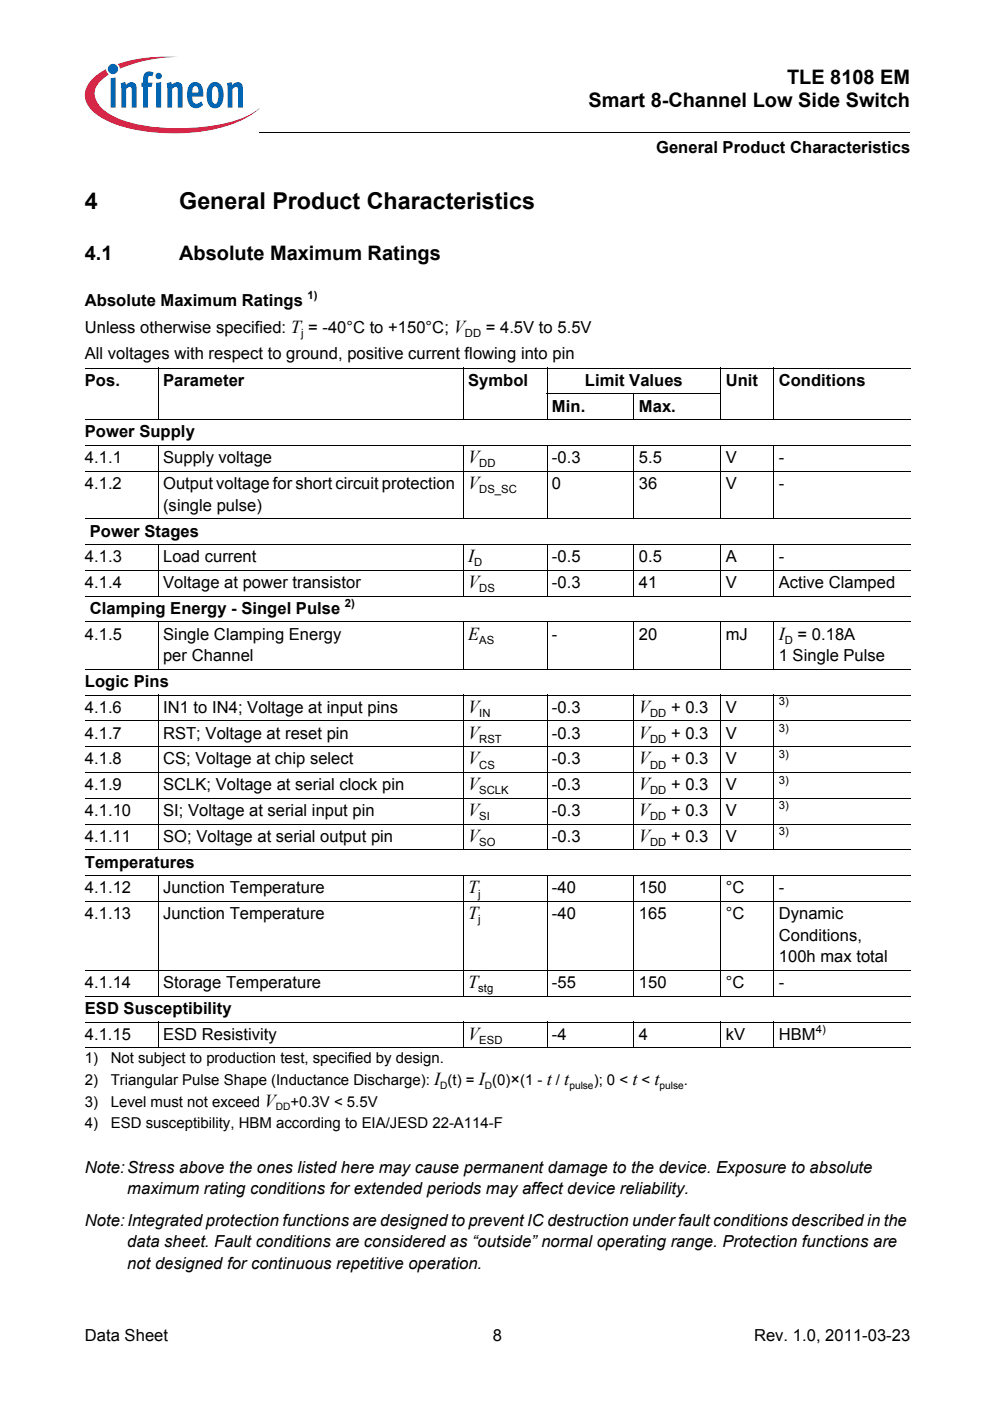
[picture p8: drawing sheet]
<svg xmlns="http://www.w3.org/2000/svg" width="210mm" height="297mm" viewBox="0 0 210 297" stroke-linecap="round" stroke-linejoin="round" font-family="sans-serif">
<defs><g id="words">
<g font-size="4.9">
<text x="18" y="44.3">4</text>
<text x="38" y="44.3">General Product Characteristics</text>
</g>
<g font-size="4.2">
<text x="166.9" y="17.8">TLE 8108 EM</text>
<text x="124.8" y="22.8">Smart 8-Channel Low Side Switch</text>
<text x="18" y="55.1">4.1</text>
<text x="38" y="55.1">Absolute Maximum Ratings</text>
</g>
<g font-size="3.9">
<text x="99.3" y="98.2">V</text>
<text x="99.3" y="103.7">V</text>
<text x="99.3" y="119.2">I</text>
<text x="99.3" y="124.7">V</text>
<text x="99.3" y="135.6">E</text>
<text x="165.1" y="135.6">I = 0.18A</text>
<text x="99.3" y="151.2">V</text>
<text x="135.5" y="151.2">V</text>
<text x="99.3" y="156.6">V</text>
<text x="135.5" y="156.6">V</text>
<text x="99.3" y="162.1">V</text>
<text x="99.3" y="167.6">V</text>
<text x="135.5" y="162.1">V</text>
<text x="135.5" y="167.6">V</text>
<text x="99.3" y="173">V</text>
<text x="135.5" y="173">V</text>
<text x="99.3" y="178.5">V</text>
<text x="135.5" y="178.5">V</text>
<text x="99.3" y="189.4">T</text>
<text x="99.3" y="194.9">T</text>
<text x="99.3" y="209.5">T</text>
<text x="99.3" y="220.5">V</text>
<text x="92" y="230">I</text>
<text x="101.5" y="230">I</text>
<text x="115.9" y="230">t t</text>
<text x="134.1" y="230">t</text>
<text x="138.7" y="230">t</text>
<text x="56.1" y="234.6">V</text>
</g>
<g font-size="3.5">
<text x="139.1" y="32.5">General Product Characteristics</text>
<text x="18" y="64.9">Absolute Maximum Ratings</text>
<text x="18" y="70.5">Unless otherwise specified: T = -40°C to +150°C; V</text>
<text x="103" y="70.5">= 4.5V to 5.5V</text>
<text x="18" y="76.2">All voltages with respect to ground, positive current flowing into pin</text>
<text x="18" y="81.8">Pos.</text>
<text x="34.6" y="81.8">Parameter</text>
<text x="99.2" y="81.8">Symbol</text>
<text x="124" y="81.8">Limit Values</text>
<text x="153.9" y="81.8">Unit</text>
<text x="165.1" y="81.8">Conditions</text>
<text x="117" y="87.3">Min.</text>
<text x="135.5" y="87.3">Max.</text>
<text x="18" y="92.8">Power Supply</text>
<text x="18" y="98.2">4.1.1</text>
<text x="34.6" y="98.2">Supply voltage</text>
<text x="117" y="98.2">-0.3</text>
<text x="135.5" y="98.2">5.5</text>
<text x="153.9" y="98.2">V</text>
<text x="165.1" y="98.2">-</text>
<text x="18" y="103.7">4.1.2</text>
<text x="34.6" y="103.7">Output voltage for short circuit protection</text>
<text x="117" y="103.7">0</text>
<text x="135.5" y="103.7">36</text>
<text x="153.9" y="103.7">V</text>
<text x="165.1" y="103.7">-</text>
<text x="19.1" y="113.7">Power Stages</text>
<text x="34.6" y="108.3">(single pulse)</text>
<text x="18" y="119.2">4.1.3</text>
<text x="34.6" y="119.2">Load current</text>
<text x="117" y="119.2">-0.5</text>
<text x="135.5" y="119.2">0.5</text>
<text x="153.9" y="119.2">A</text>
<text x="165.1" y="119.2">-</text>
<text x="18" y="124.7">4.1.4</text>
<text x="34.6" y="124.7">Voltage at power transistor</text>
<text x="117" y="124.7">-0.3</text>
<text x="135.5" y="124.7">41</text>
<text x="153.9" y="124.7">V</text>
<text x="165.1" y="124.7">Active Clamped</text>
<text x="19.1" y="130.2">Clamping Energy - Singel Pulse</text>
<text x="18" y="135.6">4.1.5</text>
<text x="34.6" y="135.6">Single Clamping Energy</text>
<text x="117" y="135.6">-</text>
<text x="135.5" y="135.6">20</text>
<text x="153.9" y="135.6">mJ</text>
<text x="34.6" y="140.2">per Channel</text>
<text x="165.1" y="140.2">1 Single Pulse</text>
<text x="18" y="145.7">Logic Pins</text>
<text x="18" y="151.2">4.1.6</text>
<text x="34.6" y="151.2">IN1 to IN4; Voltage at input pins</text>
<text x="117" y="151.2">-0.3</text>
<text x="142.3" y="151.2">+ 0.3</text>
<text x="153.9" y="151.2">V</text>
<text x="18" y="156.6">4.1.7</text>
<text x="34.6" y="156.6">RST; Voltage at reset pin</text>
<text x="117" y="156.6">-0.3</text>
<text x="142.3" y="156.6">+ 0.3</text>
<text x="153.9" y="156.6">V</text>
<text x="18" y="162.1">4.1.8</text>
<text x="18" y="167.6">4.1.9</text>
<text x="34.6" y="167.6">SCLK; Voltage at serial clock pin</text>
<text x="34.6" y="162.1">CS; Voltage at chip select</text>
<text x="117" y="162.1">-0.3</text>
<text x="117" y="167.6">-0.3</text>
<text x="142.3" y="162.1">+ 0.3</text>
<text x="142.3" y="167.6">+ 0.3</text>
<text x="153.9" y="162.1">V</text>
<text x="153.9" y="167.6">V</text>
<text x="18" y="173">4.1.10</text>
<text x="34.6" y="173">SI; Voltage at serial input pin</text>
<text x="117" y="173">-0.3</text>
<text x="142.3" y="173">+ 0.3</text>
<text x="153.9" y="173">V</text>
<text x="18" y="178.5">4.1.11</text>
<text x="34.6" y="178.5">SO; Voltage at serial output pin</text>
<text x="117" y="178.5">-0.3</text>
<text x="142.3" y="178.5">+ 0.3</text>
<text x="153.9" y="178.5">V</text>
<text x="18" y="184">Temperatures</text>
<text x="18" y="189.4">4.1.12</text>
<text x="34.6" y="189.4">Junction Temperature</text>
<text x="117" y="189.4">-40</text>
<text x="135.5" y="189.4">150</text>
<text x="153.9" y="189.4">°C</text>
<text x="165.1" y="189.4">-</text>
<text x="18" y="194.9">4.1.13</text>
<text x="34.6" y="194.9">Junction Temperature</text>
<text x="117" y="194.9">-40</text>
<text x="135.5" y="194.9">165</text>
<text x="153.9" y="194.9">°C</text>
<text x="165.1" y="194.9">Dynamic</text>
<text x="165.1" y="199.5">Conditions,</text>
<text x="18" y="209.5">4.1.14</text>
<text x="34.6" y="209.5">Storage Temperature</text>
<text x="117" y="209.5">-55</text>
<text x="135.5" y="209.5">150</text>
<text x="153.9" y="209.5">°C</text>
<text x="165.1" y="209.5">-</text>
<text x="165.1" y="204.1">100h max total</text>
<text x="18" y="215">ESD Susceptibility</text>
<text x="18" y="220.5">4.1.15</text>
<text x="34.6" y="220.5">ESD Resistivity</text>
<text x="117" y="220.5">-4</text>
<text x="135.5" y="220.5">4</text>
<text x="153.9" y="220.5">kV</text>
<text x="165.1" y="220.5">HBM</text>
<text x="18" y="248.6">Note:Stress above the ones listed here may cause permanent damage to the device. Exposure to absolute</text>
<text x="27" y="253.2">maximum rating conditions for extended periods may affect device reliability.</text>
<text x="18" y="259.9">Note:Integrated protection functions are designed to preventIC destruction under fault conditions described in the</text>
<text x="27" y="264.5">data sheet. Fault conditions are considered as “outside” normal operating range. Protection functions are</text>
<text x="27" y="269.1">not designed for continuous repetitive operation.</text>
<text x="18" y="284.4">Data Sheet</text>
<text x="104.5" y="284.4">8</text>
<text x="159.9" y="284.4">Rev. 1.0, 2011-03-23</text>
</g>
<g font-size="3.2">
<text x="18" y="225.4">1)</text>
<text x="23.5" y="225.4">Not subject to production test, specified by design.</text>
<text x="18" y="230">2)</text>
<text x="23.5" y="230">Triangular Pulse Shape (Inductance Discharge):</text>
<text x="94.9" y="230">(t) =</text>
<text x="104.3" y="230">(0)×(1 -</text>
<text x="117.9" y="230">/</text>
<text x="125.9" y="230">); 0 &lt;</text>
<text x="136" y="230">&lt;</text>
<text x="145" y="230">.</text>
<text x="18" y="234.6">3)</text>
<text x="18" y="239.2">4)</text>
<text x="23.5" y="234.6">Level must not exceed</text>
<text x="23.5" y="239.2">ESD susceptibility, HBM according to EIA/JESD 22-A114-F</text>
<text x="61.6" y="234.6">+0.3V &lt; 5.5V</text>
</g>
<g font-size="2.4">
<text x="65.2" y="63.5">1)</text>
<text x="63.8" y="71.4">j</text>
<text x="98.6" y="71.4">DD</text>
<text x="101.6" y="99.1">DD</text>
<text x="101.6" y="104.6">DS_SC</text>
<text x="100.5" y="120.1">D</text>
<text x="101.6" y="125.6">DS</text>
<text x="73.1" y="128.7">2)</text>
<text x="101.6" y="136.5">AS</text>
<text x="166.4" y="136.5">D</text>
<text x="165.1" y="149.5">3)</text>
<text x="101.6" y="152">IN</text>
<text x="137.8" y="152">DD</text>
<text x="165.1" y="155.2">3)</text>
<text x="101.6" y="157.5">RST</text>
<text x="137.8" y="157.5">DD</text>
<text x="165.1" y="160.7">3)</text>
<text x="101.6" y="163">CS</text>
<text x="137.8" y="163">DD</text>
<text x="165.1" y="166.1">3)</text>
<text x="101.6" y="168.4">SCLK</text>
<text x="101.6" y="173.9">SI</text>
<text x="137.8" y="168.4">DD</text>
<text x="137.8" y="173.9">DD</text>
<text x="165.1" y="171.6">3)</text>
<text x="101.6" y="179.4">SO</text>
<text x="137.8" y="179.4">DD</text>
<text x="165.1" y="177.1">3)</text>
<text x="101.4" y="190.3">j</text>
<text x="101.4" y="195.8">j</text>
<text x="101.4" y="210.4">stg</text>
<text x="101.6" y="221.3">ESD</text>
<text x="173" y="219.1">4)</text>
</g>
<g font-size="2.2">
<text x="93.3" y="230.8">D</text>
<text x="102.8" y="230.8">D</text>
<text x="120.7" y="230.8">pulse</text>
<text x="139.8" y="230.8">pulse</text>
<text x="58.5" y="235.4">DD</text>
</g>
</g></defs>
<circle cx="24" cy="14.6" r="1.09" fill="#0066b3"/>
<g fill="#ed1941">
<path d="M25 13.6l.8-.3a32.5 32.5 0 0 1 12-1.2 31.8 31.8 0 0 0-11.7 2.2l-.7 .3z"/>
<path d="M19.4 16.9a11.2 11.2 0 0 1 3.1-2.2l.1 .6 .5 .5a5 5 0 0 0-3 4.3 6 6 0 0 0 3.4 4.2 31.6 31.6 0 0 0 15.9 2.9 31.7 31.7 0 0 0 14-3.1l1.6-1.2a17.5 17.5 0 0 1-8.9 4.4 41.1 41.1 0 0 1-22.7-1.4 9.4 9.4 0 0 1-5.1-4.1 4.3 4.3 0 0 1 1.1-4.9z"/>
</g>
<g fill="#0066b3">
<path d="M23.5 16.6l1-.2v6.4h-1z"/>
<path d="M25.6 17.6l.9-.2 .2 .6a1.22 1.22 0 0 1 1.4-.6 1.22 1.22 0 0 1 .9 1.4v4h-1.1v-4.1a.42 .42 0 0 0-.6-.2l-.6 .4v3.9h-1z"/>
<path d="M30.8 15.4l.8-.3 .8 .2 .2 .1-.3 .8-.2-.1a.47 .47 0 0 0-.7 .3v1.1h.9l-.1 .9h-.8v4.4h-1.1v-4.4h-.3v-.9h.3v-.7a1.77 1.77 0 0 1 .5-1.4z"/>
<path d="M35.3 17.6l1-.2 .1 .6a1.22 1.22 0 0 1 1.5-.6 1.22 1.22 0 0 1 .8 1.4v4h-1l-.1-4.1a.42 .42 0 0 0-.6-.2l-.5 .4v3.9h-1z"/>
<path d="M48.1 17.6l1-.2 .1 .6a1.22 1.22 0 0 1 1.5-.6 1.22 1.22 0 0 1 .8 1.4v4h-1l-.1-4.1a.41 .41 0 0 0-.6-.2l-.5 .4v3.9h-1z"/>
<path d="M33 16.1a.68 .68 0 0 1 1.3 0 .68 .68 0 0 1-1.3 0zM33.1 17.6l1.1-.2v5.4h-1.1z"/>
<path d="M40.4 17.8a1.59 1.59 0 0 1 1.8-.2 1.59 1.59 0 0 1 .8 1.5l.1 1.4h-2.3a1.09 1.09 0 0 0 .2 1.1 1.09 1.09 0 0 0 1.2 .3l.4-.4 .4 .7a1.88 1.88 0 0 1-2.1 .6 1.88 1.88 0 0 1-1.2-1.9v-1.7l.3-.8zM41 18.5l-.2 1.1h1.3l-.1-.7a.58 .58 0 0 0-.3-.6 .58 .58 0 0 0-.7 .2z"/>
<path d="M44.6 17.7a1.76 1.76 0 0 1 2 0 1.76 1.76 0 0 1 .8 1.7v1.3a1.96 1.96 0 0 1-2.4 2.2 2.94 2.94 0 0 1-1.2-3.3 2.79 2.79 0 0 1 .8-1.9zM45.2 18.5a4.3 4.3 0 0 0 .1 3.4l.3 .1a1.54 1.54 0 0 0 .7-1.9v-.4a1.19 1.19 0 0 0-.7-1.4z"/>
</g>
<path d="M18 29h46v5h-46z" fill="#fff"/>
<path d="M55 28v.1z" fill="#000"/>
<g fill="none" stroke="#000" stroke-width=".21">
<path d="M55 28h137.9M18 78.1h175M33.5 78v11M98.2 78v11M116 78v11M152.8 78v11M164.1 78v11M18 89h175M18 94.5h175M18 99.9h175M33.5 94.4v15.6M98.2 94.4v15.6"/>
<path d="M115.9 83.5h37M116 94.4v15.6M134.4 83.5v5.5M134.4 94.4v15.6M152.8 94.4v15.6M164.1 94.4v15.6M18 110h175M18 115.5h175M33.5 115.4v11M98.2 115.4v11M116 115.4v11M134.4 115.4v11"/>
<path d="M152.8 115.4v11M164.1 115.4v11M18 120.9h175M18 126.4h175M18 131.9h175M33.5 131.8v10.2M98.2 131.8v10.2M116 131.8v10.2M134.4 131.8v10.2M152.8 131.8v10.2M164.1 131.8v10.2M18 141.9h175"/>
<path d="M18 147.4h175M18 152.9h175M18 158.3h175M33.5 147.3v32.9M98.2 147.3v32.9M116 147.3v32.9M134.4 147.3v32.9M152.8 147.3v32.9M164.1 147.3v32.9M18 163.8h175M18 169.3h175M18 174.7h175"/>
<path d="M18 180.2h175M18 185.7h175M18 191.1h175M33.5 185.6v25.7M98.2 185.6v25.7M116 185.6v25.7M134.4 185.6v25.7M152.8 185.6v25.7M164.1 185.6v25.7M18 205.8h175M18 211.3h175M18 216.7h175"/>
<path d="M33.5 216.6v5.6M98.2 216.6v5.6M116 216.6v5.6M134.4 216.6v5.6M152.8 216.6v5.6M164.1 216.6v5.6M18 222.2h175"/>
</g>
<use href="#words"/>
</svg>
